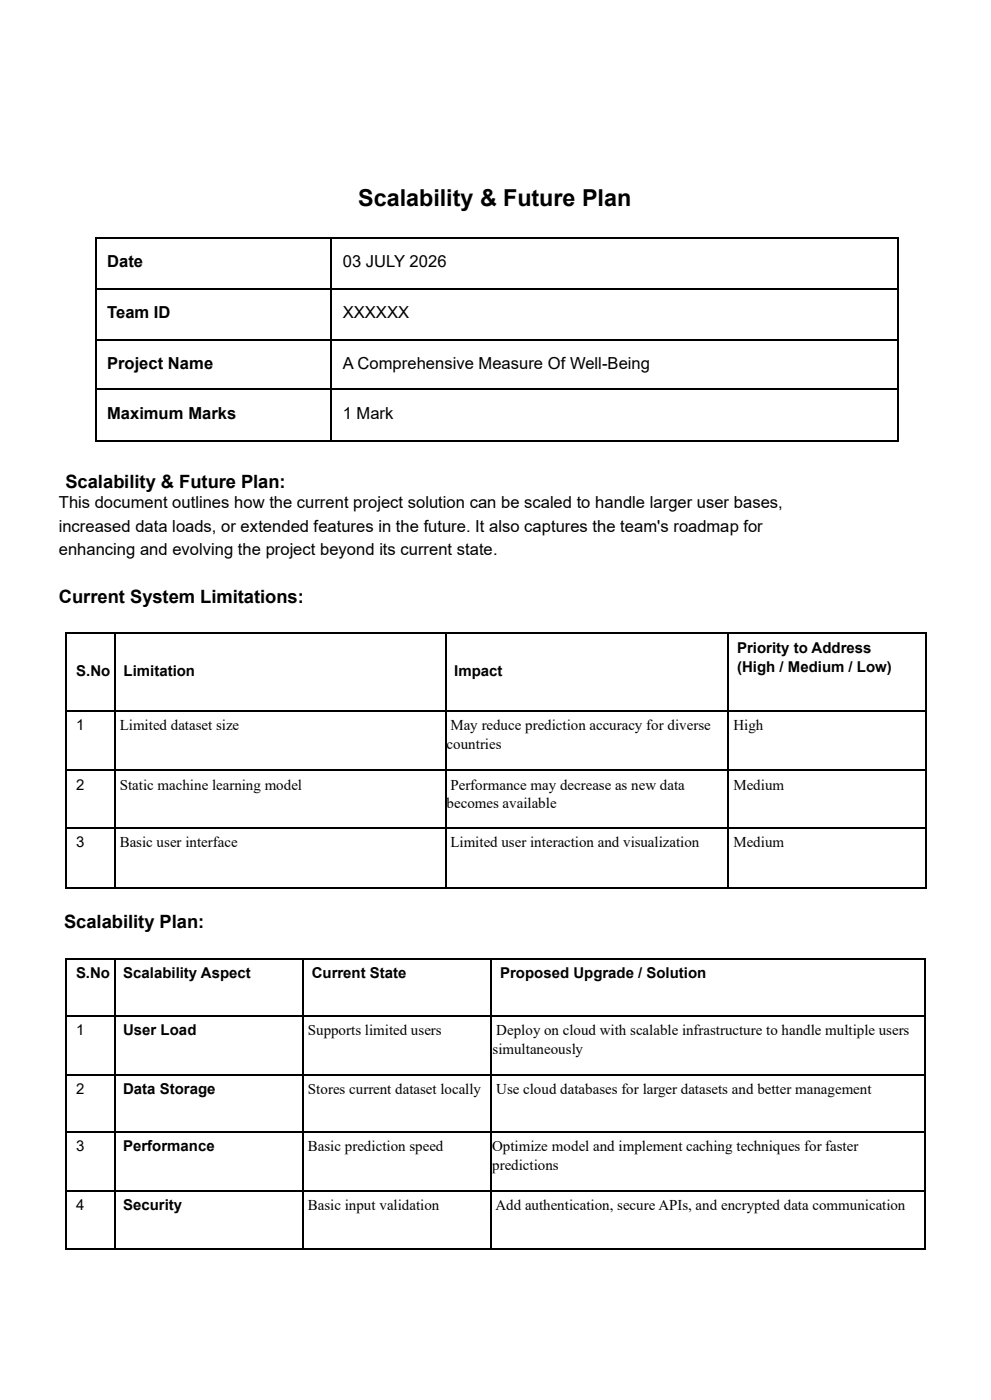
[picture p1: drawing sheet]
<svg xmlns="http://www.w3.org/2000/svg" width="210mm" height="297mm" viewBox="0 0 210 297" stroke-linecap="round" stroke-linejoin="round" font-family="sans-serif">
<defs><g id="words">
<text font-size="5" x="76" y="43.8">Scalability &amp; Future Plan</text>
<g font-size="3.9">
<text x="13.9" y="103.5">Scalability &amp; Future Plan:</text>
<text x="12.5" y="127.9">Current System Limitations:</text>
<text x="13.6" y="197">Scalability Plan:</text>
</g>
<g font-size="3.5">
<text x="22.7" y="56.7">Date</text>
<text x="72.7" y="56.7">03 JULY 2026</text>
<text x="22.7" y="67.6">Team ID</text>
<text x="72.7" y="67.6">XXXXXX</text>
<text x="22.7" y="78.4">Project Name</text>
<text x="72.7" y="78.4">A Comprehensive Measure Of Well-Being</text>
<text x="22.7" y="88.8">Maximum Marks</text>
<text x="72.7" y="88.8">1 Mark</text>
<text x="12.5" y="107.9">This document outlines how the current project solution can be scaled to handle larger user bases,</text>
<text x="12.5" y="112.8">increased data loads, or extended features in the future. It also captures the team's roadmap for</text>
<text x="12.5" y="117.8">enhancing and evolving the project beyond its current state.</text>
</g>
<g font-size="3.2">
<text x="16.2" y="143.5">S.No</text>
<text x="26.2" y="143.5">Limitation</text>
<text x="96.4" y="143.5">Impact</text>
<text x="156.4" y="138.5">Priority to Address</text>
<text x="156.4" y="142.6">(High / Medium / Low)</text>
<text x="16.2" y="154.9">1</text>
<text x="25.4" y="154.9">Limited dataset size</text>
<text x="95.6" y="154.9">May reduce prediction accuracy for diverse</text>
<text x="155.6" y="154.9">High</text>
<text x="94.8" y="158.9">countries</text>
<text x="16.2" y="167.5">2</text>
<text x="25.4" y="167.5">Static machine learning model</text>
<text x="95.6" y="167.5">Performance may decrease as new data</text>
<text x="155.6" y="167.5">Medium</text>
<text x="94.8" y="171.5">becomes available</text>
<text x="16.2" y="179.8">3</text>
<text x="25.4" y="179.8">Basic user interface</text>
<text x="95.6" y="179.8">Limited user interaction and visualization</text>
<text x="155.6" y="179.8">Medium</text>
<text x="16.1" y="207.4">S.No</text>
<text x="26.1" y="207.4">Scalability Aspect</text>
<text x="66.1" y="207.4">Current State</text>
<text x="106.1" y="207.4">Proposed Upgrade / Solution</text>
<text x="16.1" y="219.6">1</text>
<text x="26.1" y="219.6">User Load</text>
<text x="65.3" y="219.6">Supports limited users</text>
<text x="105.3" y="219.6">Deploy on cloud with scalable infrastructure to handle multiple users</text>
<text x="104.5" y="223.6">simultaneously</text>
<text x="16.1" y="232.1">2</text>
<text x="26.1" y="232.1">Data Storage</text>
<text x="65.3" y="232.1">Stores current dataset locally</text>
<text x="105.3" y="232.1">Use cloud databases for larger datasets and better management</text>
<text x="16.1" y="244.3">3</text>
<text x="26.1" y="244.3">Performance</text>
<text x="65.3" y="244.3">Basic prediction speed</text>
<text x="104.4" y="244.3">Optimize model and implement caching techniques for faster</text>
<text x="104.4" y="248.2">predictions</text>
<text x="16.1" y="256.8">4</text>
<text x="26.1" y="256.8">Security</text>
<text x="65.3" y="256.8">Basic input validation</text>
<text x="105.1" y="256.8">Add authentication, secure APIs, and encrypted data communication</text>
</g>
</g></defs>
<g fill="none" stroke="#000" stroke-width=".34">
<path d="M20.5 50.4v42.9M20.6 50.6h49.4M70.2 50.7v42.6M70.4 50.6h120M190.5 50.4v42.9M20.6 61.4h49.4M20.6 72.2h49.4M70.4 61.4h120M70.4 72.2h120M20.6 82.6h49.4M20.6 93.5h49.4M70.4 82.6h120"/>
<path d="M70.4 93.5h120M14.1 135.4v15.2M14.3 134.3h9.9M24.4 135.4v15.2M24.5 134.3h69.9M94.5 135.4v15.2M94.7 134.3h59.7M154.6 135.4v15.2M154.7 134.3h41.7M196.6 135.4v15.2M14.1 152v11.3M14.3 150.8h9.9"/>
<path d="M24.4 152v11.3M24.5 150.8h69.9M94.5 152v11.3M94.7 150.8h59.7M154.6 152v11.3M154.7 150.8h41.7M196.6 152v11.3M14.1 164.6v10.9M14.1 176.9v11.3M14.3 163.4h9.9M14.3 175.7h9.9M24.4 164.6v10.9"/>
<path d="M24.4 176.9v11.3M24.5 163.4h69.9M24.5 175.7h69.9M94.5 164.6v10.9M94.5 176.9v11.3M94.7 163.4h59.7M94.7 175.7h59.7M154.6 164.6v10.9M154.6 176.9v11.3M154.7 163.4h41.7M154.7 175.7h41.7M196.6 164.6v10.9"/>
<path d="M196.6 176.9v11.3M14.3 188.3h9.9M24.5 188.3h69.9M94.7 188.3h59.7M154.7 188.3h41.7M14.1 204.5v10.9M14.1 216.7v11.2M14.3 203.4h9.9M14.3 215.6h9.9M24.4 204.5v10.9M24.4 216.7v11.2M24.5 203.4h39.6"/>
<path d="M24.5 215.6h39.6M64.2 204.5v10.9M64.2 216.7v11.2M64.4 203.4h39.5M64.4 215.6h39.5M104.1 204.5v10.9M104.1 216.7v11.2M104.2 203.4h91.8M104.2 215.6h91.8M196.2 204.5v10.9M196.2 216.7v11.2M14.1 229.1v11"/>
<path d="M14.3 228.1h9.9M24.4 229.1v11M24.5 228.1h39.6M64.2 229.1v11M64.4 228.1h39.5M104.1 229.1v11M104.2 228.1h91.8M196.2 229.1v11M14.1 241.3v11.3M14.1 253.9v10.9M14.3 240.3h9.9M14.3 252.8h9.9"/>
<path d="M24.4 241.3v11.3M24.4 253.9v10.9M24.5 240.3h39.6M24.5 252.8h39.6M64.2 241.3v11.3M64.2 253.9v10.9M64.4 240.3h39.5M64.4 252.8h39.5M104.1 241.3v11.3M104.1 253.9v10.9M104.2 240.3h91.8M104.2 252.8h91.8"/>
<path d="M196.2 241.3v11.3M196.2 253.9v10.9M14.3 265h9.9M24.5 265h39.6M64.4 265h39.5M104.2 265h91.8"/>
</g>
<g fill="#000">
<path d="M20.3 50.4h.3v.3h-.3z" fill-rule="evenodd"/>
<path d="M70 50.4h.4v.3h-.4z" fill-rule="evenodd"/>
<path d="M190.4 50.4h.3v.3h-.3z" fill-rule="evenodd"/>
<path d="M20.3 93.3h.3v.4h-.3z" fill-rule="evenodd"/>
<path d="M20.3 93.3h.3v.4h-.3z" fill-rule="evenodd"/>
<path d="M70 93.3h.4v.4h-.4z" fill-rule="evenodd"/>
<path d="M190.4 93.3h.3v.4h-.3z" fill-rule="evenodd"/>
<path d="M190.4 93.3h.3v.4h-.3z" fill-rule="evenodd"/>
<path d="M13.9 134.1h.4v1.3h-.4z" fill-rule="evenodd"/>
<path d="M13.9 134.1h.4v.4h-.4z" fill-rule="evenodd"/>
<path d="M24.2 134.5h.3v.9h-.3z" fill-rule="evenodd"/>
<path d="M24.2 134.1h.3v.4h-.3z" fill-rule="evenodd"/>
<path d="M94.4 134.5h.3v.9h-.3z" fill-rule="evenodd"/>
<path d="M94.4 134.1h.3v.4h-.3z" fill-rule="evenodd"/>
<path d="M154.4 134.5h.3v.9h-.3z" fill-rule="evenodd"/>
<path d="M154.4 134.1h.3v.4h-.3z" fill-rule="evenodd"/>
<path d="M196.4 134.1h.3v1.3h-.3z" fill-rule="evenodd"/>
<path d="M196.4 134.1h.3v.4h-.3z" fill-rule="evenodd"/>
<path d="M13.9 150.6h.4v1.4h-.4z" fill-rule="evenodd"/>
<path d="M24.2 150.6h.3v1.4h-.3z" fill-rule="evenodd"/>
<path d="M94.4 150.6h.3v1.4h-.3z" fill-rule="evenodd"/>
<path d="M154.4 150.6h.3v1.4h-.3z" fill-rule="evenodd"/>
<path d="M196.4 150.6h.3v1.4h-.3z" fill-rule="evenodd"/>
<path d="M13.9 163.3h.4v1.3h-.4z" fill-rule="evenodd"/>
<path d="M13.9 175.5h.4v1.4h-.4z" fill-rule="evenodd"/>
<path d="M24.2 163.3h.3v1.3h-.3z" fill-rule="evenodd"/>
<path d="M24.2 175.5h.3v1.4h-.3z" fill-rule="evenodd"/>
<path d="M94.4 163.3h.3v1.3h-.3z" fill-rule="evenodd"/>
<path d="M94.4 175.5h.3v1.4h-.3z" fill-rule="evenodd"/>
<path d="M154.4 163.3h.3v1.3h-.3z" fill-rule="evenodd"/>
<path d="M154.4 175.5h.3v1.4h-.3z" fill-rule="evenodd"/>
<path d="M196.4 163.3h.3v1.3h-.3z" fill-rule="evenodd"/>
<path d="M196.4 175.5h.3v1.4h-.3z" fill-rule="evenodd"/>
<path d="M13.9 188.2h.4v.3h-.4z" fill-rule="evenodd"/>
<path d="M13.9 188.2h.4v.3h-.4z" fill-rule="evenodd"/>
<path d="M24.2 188.2h.3v.3h-.3z" fill-rule="evenodd"/>
<path d="M94.4 188.2h.3v.3h-.3z" fill-rule="evenodd"/>
<path d="M154.4 188.2h.3v.3h-.3z" fill-rule="evenodd"/>
<path d="M196.4 188.2h.3v.3h-.3z" fill-rule="evenodd"/>
<path d="M196.4 188.2h.3v.3h-.3z" fill-rule="evenodd"/>
<path d="M13.9 203.2h.4v1.3h-.4z" fill-rule="evenodd"/>
<path d="M13.9 203.2h.4v.4h-.4z" fill-rule="evenodd"/>
<path d="M13.9 215.4h.4v1.3h-.4z" fill-rule="evenodd"/>
<path d="M24.2 203.6h.3v.9h-.3z" fill-rule="evenodd"/>
<path d="M24.2 203.2h.3v.4h-.3z" fill-rule="evenodd"/>
<path d="M24.2 215.4h.3v1.3h-.3z" fill-rule="evenodd"/>
<path d="M64.1 203.6h.3v.9h-.3z" fill-rule="evenodd"/>
<path d="M64.1 203.2h.3v.4h-.3z" fill-rule="evenodd"/>
<path d="M64.1 215.4h.3v1.3h-.3z" fill-rule="evenodd"/>
<path d="M103.9 203.6h.3v.9h-.3z" fill-rule="evenodd"/>
<path d="M103.9 203.2h.3v.4h-.3z" fill-rule="evenodd"/>
<path d="M103.9 215.4h.3v1.3h-.3z" fill-rule="evenodd"/>
<path d="M196 203.2h.3v1.3h-.3z" fill-rule="evenodd"/>
<path d="M196 203.2h.3v.4h-.3z" fill-rule="evenodd"/>
<path d="M196 215.4h.3v1.3h-.3z" fill-rule="evenodd"/>
<path d="M13.9 227.9h.4v1.2h-.4z" fill-rule="evenodd"/>
<path d="M24.2 227.9h.3v1.2h-.3z" fill-rule="evenodd"/>
<path d="M64.1 227.9h.3v1.2h-.3z" fill-rule="evenodd"/>
<path d="M103.9 227.9h.3v1.2h-.3z" fill-rule="evenodd"/>
<path d="M196 227.9h.3v1.2h-.3z" fill-rule="evenodd"/>
<path d="M13.9 240.1h.4v1.2h-.4z" fill-rule="evenodd"/>
<path d="M13.9 252.6h.4v1.3h-.4z" fill-rule="evenodd"/>
<path d="M24.2 240.1h.3v1.2h-.3z" fill-rule="evenodd"/>
<path d="M24.2 252.6h.3v1.3h-.3z" fill-rule="evenodd"/>
<path d="M64.1 240.1h.3v1.2h-.3z" fill-rule="evenodd"/>
<path d="M64.1 252.6h.3v1.3h-.3z" fill-rule="evenodd"/>
<path d="M103.9 240.1h.3v1.2h-.3z" fill-rule="evenodd"/>
<path d="M103.9 252.6h.3v1.3h-.3z" fill-rule="evenodd"/>
<path d="M196 240.1h.3v1.2h-.3z" fill-rule="evenodd"/>
<path d="M196 252.6h.3v1.3h-.3z" fill-rule="evenodd"/>
<path d="M13.9 264.8h.4v.4h-.4z" fill-rule="evenodd"/>
<path d="M13.9 264.8h.4v.4h-.4z" fill-rule="evenodd"/>
<path d="M24.2 264.8h.3v.4h-.3z" fill-rule="evenodd"/>
<path d="M64.1 264.8h.3v.4h-.3z" fill-rule="evenodd"/>
<path d="M103.9 264.8h.3v.4h-.3z" fill-rule="evenodd"/>
<path d="M196 264.8h.3v.4h-.3z" fill-rule="evenodd"/>
<path d="M196 264.8h.3v.4h-.3z" fill-rule="evenodd"/>
</g>
<use href="#words"/>
</svg>
